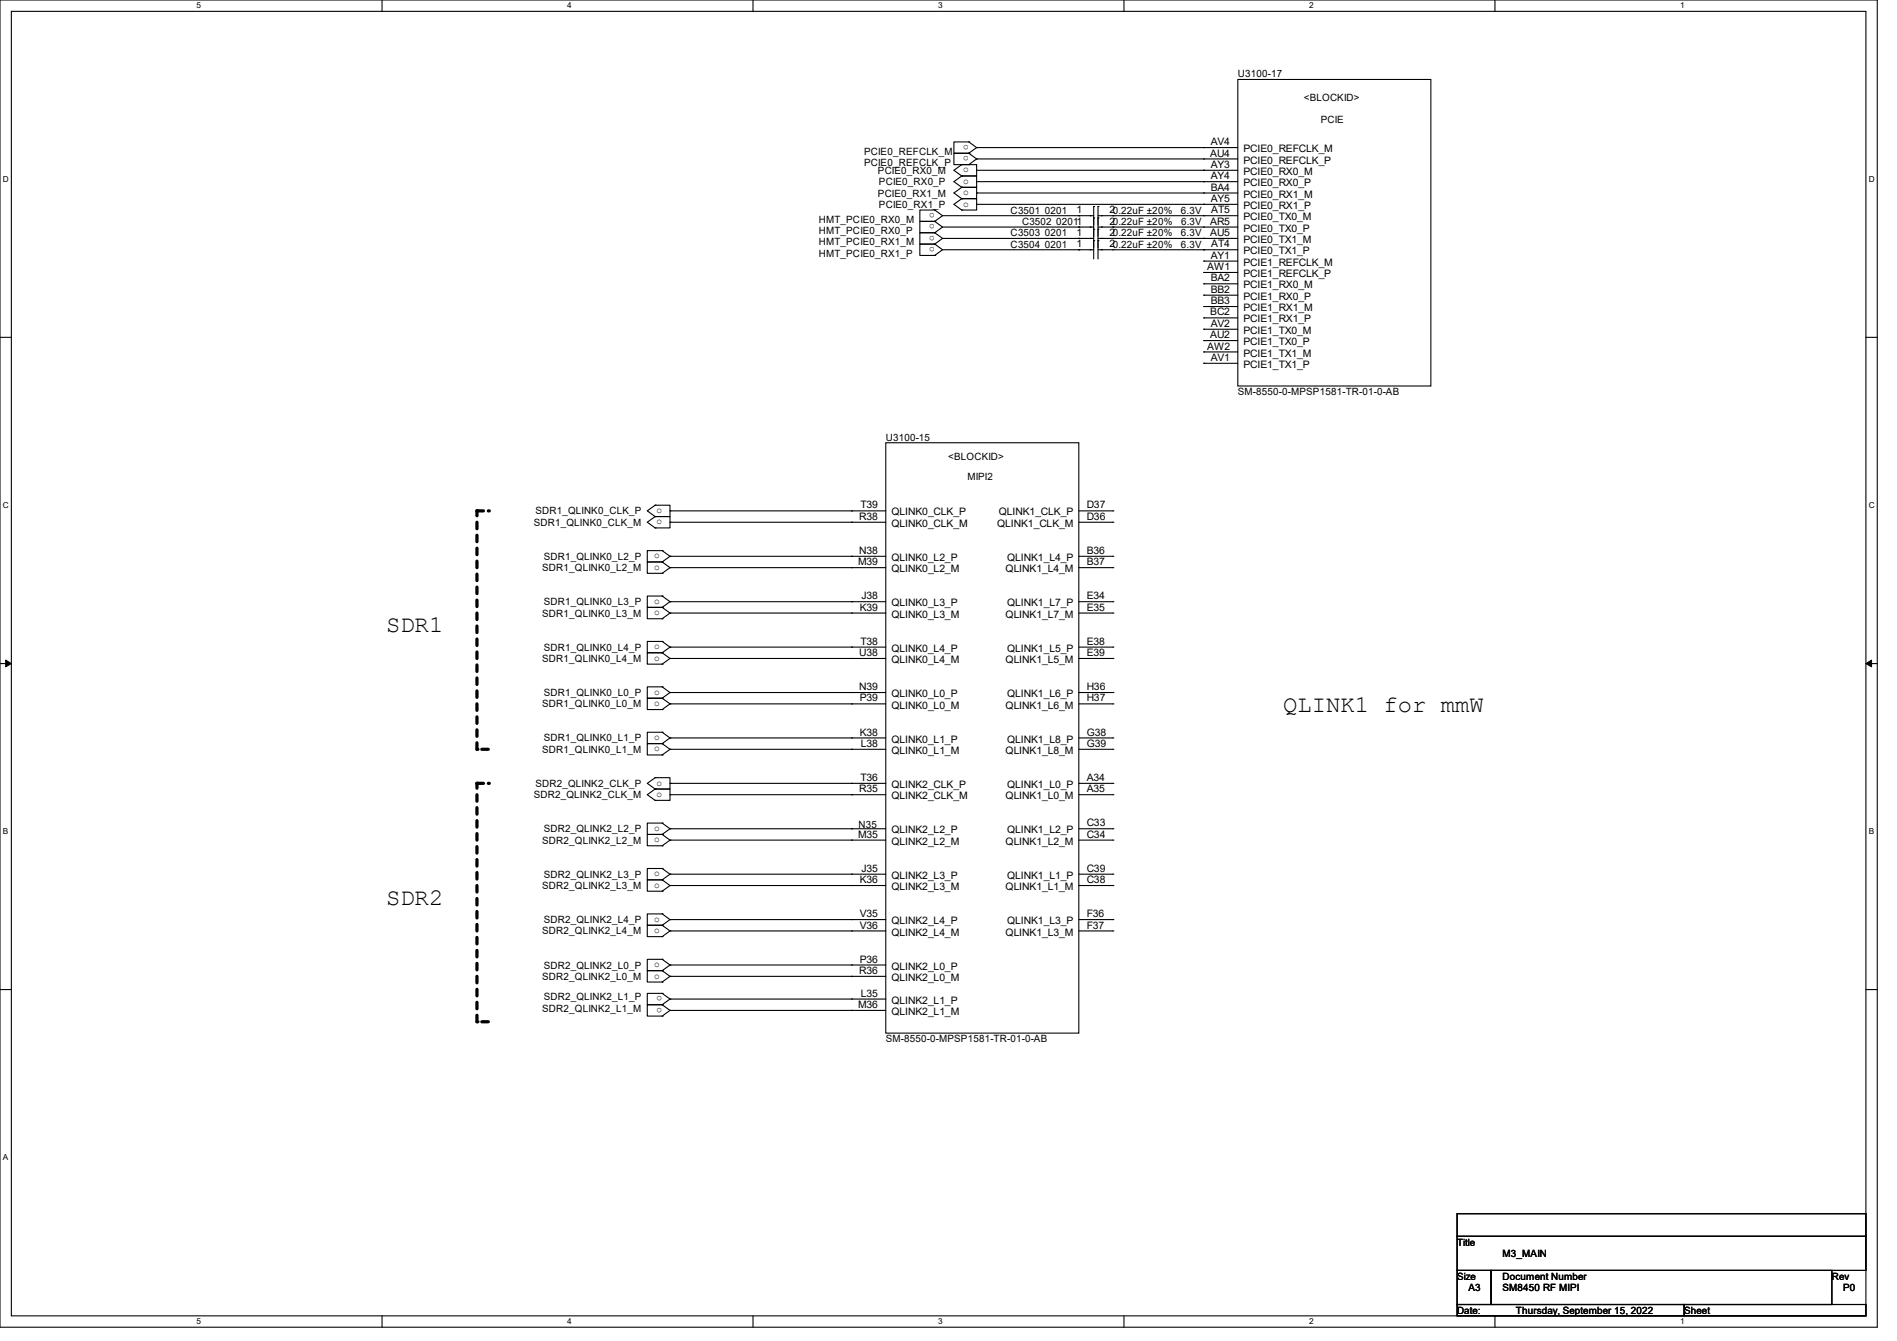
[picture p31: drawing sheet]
<svg xmlns="http://www.w3.org/2000/svg" width="297mm" height="210mm" viewBox="0 0 297 210" stroke-linecap="round" stroke-linejoin="round" font-family="sans-serif">
<defs><g id="words">
<g font-size="3.7">
<text x="60.5" y="99">SDR1</text>
<text x="200.9" y="111.5">QLINK1 for mmW</text>
<text x="60.5" y="141.7">SDR2</text>
</g>
<g font-size="1.6">
<text x="193.8" y="12.1">U3100-17</text>
<text x="204.1" y="15.8">&lt;BLOCKID&gt;</text>
<text x="151.7" y="22.7" transform="rotate(-180 151.7 22.7)">o</text>
<text x="189.6" y="22.7">AV4</text>
<text x="194.7" y="23.8">PCIE0_REFCLK_M</text>
<text x="206.8" y="19.2">PCIE</text>
<text x="135.3" y="26">PCIE0_REFCLK_P</text>
<text x="135.3" y="24.2">PCIE0_REFCLK_M</text>
<text x="137.5" y="27.2">PCIE0_RX0_M</text>
<text x="137.6" y="29">PCIE0_RX0_P</text>
<text x="150.8" y="28.8">o</text>
<text x="150.8" y="27">o</text>
<text x="151.7" y="24.5" transform="rotate(-180 151.7 24.5)">o</text>
<text x="189.5" y="24.5">AU4</text>
<text x="189.6" y="26.3">AY3</text>
<text x="189.6" y="28.1">AY4</text>
<text x="189.6" y="29.8">BA4</text>
<text x="194.7" y="25.6">PCIE0_REFCLK_P</text>
<text x="194.7" y="27.4">PCIE0_RX0_M</text>
<text x="194.7" y="29.2">PCIE0_RX0_P</text>
<text x="128.2" y="34.9">HMT_PCIE0_RX0_M</text>
<text x="137.5" y="30.8">PCIE0_RX1_M</text>
<text x="137.6" y="32.6">PCIE0_RX1_P</text>
<text x="146.3" y="33.4" transform="rotate(-180 146.3 33.4)">o</text>
<text x="146.3" y="35.1" transform="rotate(-180 146.3 35.1)">o</text>
<text x="150.8" y="32.3">o</text>
<text x="150.8" y="30.6">o</text>
<text x="158.2" y="33.4">C3501</text>
<text x="160" y="35.2">C3502</text>
<text x="163.6" y="33.4">0201</text>
<text x="165.3" y="35.2">02011</text>
<text x="168.6" y="33.4">1</text>
<text x="173.7" y="33.4">20.22uF ±20%</text>
<text x="173.7" y="35.2">20.22uF ±20%</text>
<text x="184.9" y="33.4">6.3V</text>
<text x="184.9" y="35.2">6.3V</text>
<text x="189.5" y="35.2">AR5</text>
<text x="189.6" y="31.6">AY5</text>
<text x="189.7" y="33.4">AT5</text>
<text x="194.7" y="30.9">PCIE0_RX1_M</text>
<text x="194.7" y="32.7">PCIE0_RX1_P</text>
<text x="194.7" y="34.5">PCIE0_TX0_M</text>
<text x="128.2" y="36.7">HMT_PCIE0_RX0_P</text>
<text x="128.2" y="38.4">HMT_PCIE0_RX1_M</text>
<text x="128.2" y="40.2">HMT_PCIE0_RX1_P</text>
<text x="146.3" y="36.9" transform="rotate(-180 146.3 36.9)">o</text>
<text x="146.3" y="38.7" transform="rotate(-180 146.3 38.7)">o</text>
<text x="158.2" y="37">C3503</text>
<text x="158.2" y="38.8">C3504</text>
<text x="163.6" y="37">0201</text>
<text x="163.6" y="38.8">0201</text>
<text x="168.6" y="37">1</text>
<text x="168.6" y="38.7">1</text>
<text x="173.7" y="37">20.22uF ±20%</text>
<text x="173.7" y="38.7">20.22uF ±20%</text>
<text x="184.9" y="37">6.3V</text>
<text x="184.9" y="38.8">6.3V</text>
<text x="189.5" y="37">AU5</text>
<text x="189.6" y="40.5">AY1</text>
<text x="189.7" y="38.7">AT4</text>
<text x="194.7" y="36.3">PCIE0_TX0_P</text>
<text x="194.7" y="38.1">PCIE0_TX1_M</text>
<text x="194.7" y="39.8">PCIE0_TX1_P</text>
<text x="194.7" y="41.6">PCIE1_REFCLK_M</text>
<text x="189" y="42.3">AW1</text>
<text x="189.6" y="44.1">BA2</text>
<text x="189.6" y="45.9">BB2</text>
<text x="189.6" y="47.6">BB3</text>
<text x="194.7" y="43.4">PCIE1_REFCLK_P</text>
<text x="194.7" y="45.2">PCIE1_RX0_M</text>
<text x="194.7" y="47">PCIE1_RX0_P</text>
<text x="189.5" y="49.4">BC2</text>
<text x="189.5" y="53">AU2</text>
<text x="189.6" y="51.2">AV2</text>
<text x="194.7" y="48.7">PCIE1_RX1_M</text>
<text x="194.7" y="50.5">PCIE1_RX1_P</text>
<text x="194.7" y="52.3">PCIE1_TX0_M</text>
<text x="189" y="54.7">AW2</text>
<text x="189.6" y="56.5">AV1</text>
<text x="194.7" y="54.1">PCIE1_TX0_P</text>
<text x="194.7" y="55.8">PCIE1_TX1_M</text>
<text x="194.7" y="57.6">PCIE1_TX1_P</text>
<text x="193.8" y="61.9">SM-8550-0-MPSP1581-TR-01-0-AB</text>
<text x="138.7" y="69">U3100-15</text>
<text x="148.5" y="72">&lt;BLOCKID&gt;</text>
<text x="151.5" y="75.2">MIPI2</text>
<text x="83.6" y="82.3">SDR1_QLINK0_CLK_M</text>
<text x="83.8" y="80.6">SDR1_QLINK0_CLK_P</text>
<text x="102.8" y="80.4">o</text>
<text x="102.8" y="82.1">o</text>
<text x="134.5" y="81.4">R38</text>
<text x="134.7" y="79.6">T39</text>
<text x="139.6" y="82.5">QLINK0_CLK_M</text>
<text x="139.6" y="80.7">QLINK0_CLK_P</text>
<text x="156.1" y="82.5">QLINK1_CLK_M</text>
<text x="156.4" y="80.7">QLINK1_CLK_P</text>
<text x="170.1" y="79.6">D37</text>
<text x="170.1" y="81.4">D36</text>
<text x="84.9" y="89.5">SDR1_QLINK0_L2_M</text>
<text x="85.1" y="87.7">SDR1_QLINK0_L2_P</text>
<text x="102.4" y="87.5">o</text>
<text x="102.4" y="89.2">o</text>
<text x="134.4" y="88.5">M39</text>
<text x="134.5" y="86.7">N38</text>
<text x="139.6" y="89.6">QLINK0_L2_M</text>
<text x="139.6" y="87.8">QLINK0_L2_P</text>
<text x="157.4" y="89.6">QLINK1_L4_M</text>
<text x="157.7" y="87.8">QLINK1_L4_P</text>
<text x="170.1" y="88.5">B37</text>
<text x="170.1" y="86.7">B36</text>
<text x="85.1" y="94.8">SDR1_QLINK0_L3_P</text>
<text x="102.4" y="94.6">o</text>
<text x="134.6" y="95.6">K39</text>
<text x="134.9" y="93.9">J38</text>
<text x="139.6" y="95">QLINK0_L3_P</text>
<text x="157.7" y="95">QLINK1_L7_P</text>
<text x="170.1" y="95.6">E35</text>
<text x="170.1" y="93.9">E34</text>
<text x="84.9" y="96.6">SDR1_QLINK0_L3_M</text>
<text x="85.1" y="101.9">SDR1_QLINK0_L4_P</text>
<text x="102.4" y="96.4">o</text>
<text x="102.4" y="101.7">o</text>
<text x="134.7" y="101">T38</text>
<text x="139.6" y="96.7">QLINK0_L3_M</text>
<text x="157.4" y="96.7">QLINK1_L7_M</text>
<text x="170.1" y="101">E38</text>
<text x="84.9" y="103.7">SDR1_QLINK0_L4_M</text>
<text x="102.4" y="103.5">o</text>
<text x="134.5" y="102.7">U38</text>
<text x="139.6" y="103.8">QLINK0_L4_M</text>
<text x="139.6" y="102.1">QLINK0_L4_P</text>
<text x="157.4" y="103.8">QLINK1_L5_M</text>
<text x="157.7" y="102.1">QLINK1_L5_P</text>
<text x="170.1" y="102.7">E39</text>
<text x="84.9" y="110.8">SDR1_QLINK0_L0_M</text>
<text x="85.1" y="109">SDR1_QLINK0_L0_P</text>
<text x="102.4" y="108.8">o</text>
<text x="102.4" y="110.6">o</text>
<text x="134.5" y="108.1">N39</text>
<text x="134.6" y="109.9">P39</text>
<text x="139.6" y="111">QLINK0_L0_M</text>
<text x="139.6" y="109.2">QLINK0_L0_P</text>
<text x="157.4" y="111">QLINK1_L6_M</text>
<text x="157.7" y="109.2">QLINK1_L6_P</text>
<text x="170.1" y="109.9">H37</text>
<text x="170.1" y="108.1">H36</text>
<text x="84.9" y="117.9">SDR1_QLINK0_L1_M</text>
<text x="85.1" y="116.1">SDR1_QLINK0_L1_P</text>
<text x="102.4" y="115.9">o</text>
<text x="102.4" y="117.7">o</text>
<text x="134.6" y="115.2">K38</text>
<text x="134.8" y="117">L38</text>
<text x="139.6" y="118.1">QLINK0_L1_M</text>
<text x="139.6" y="116.3">QLINK0_L1_P</text>
<text x="157.4" y="118.1">QLINK1_L8_M</text>
<text x="157.7" y="116.3">QLINK1_L8_P</text>
<text x="170.1" y="117">G39</text>
<text x="170.1" y="115.2">G38</text>
<text x="83.6" y="125">SDR2_QLINK2_CLK_M</text>
<text x="83.8" y="123.2">SDR2_QLINK2_CLK_P</text>
<text x="102.8" y="123">o</text>
<text x="102.8" y="124.8">o</text>
<text x="134.5" y="124.1">R35</text>
<text x="134.7" y="122.3">T36</text>
<text x="139.6" y="125.2">QLINK2_CLK_M</text>
<text x="139.6" y="123.4">QLINK2_CLK_P</text>
<text x="157.4" y="125.2">QLINK1_L0_M</text>
<text x="157.7" y="123.4">QLINK1_L0_P</text>
<text x="170.1" y="124.1">A35</text>
<text x="170.1" y="122.3">A34</text>
<text x="85.1" y="130.3">SDR2_QLINK2_L2_P</text>
<text x="102.4" y="130.1">o</text>
<text x="102.4" y="131.9">o</text>
<text x="134.4" y="131.2">M35</text>
<text x="134.4" y="129.6">N35</text>
<text x="139.6" y="130.5">QLINK2_L2_P</text>
<text x="157.7" y="130.5">QLINK1_L2_P</text>
<text x="170.1" y="131.2">C34</text>
<text x="170.1" y="129.4">C33</text>
<text x="84.9" y="132.1">SDR2_QLINK2_L2_M</text>
<text x="85.1" y="137.5">SDR2_QLINK2_L3_P</text>
<text x="102.4" y="137.2">o</text>
<text x="134.9" y="136.5">J35</text>
<text x="139.6" y="132.3">QLINK2_L2_M</text>
<text x="139.6" y="137.6">QLINK2_L3_P</text>
<text x="157.4" y="132.3">QLINK1_L2_M</text>
<text x="157.7" y="137.6">QLINK1_L1_P</text>
<text x="170.1" y="136.5">C39</text>
<text x="84.9" y="139.2">SDR2_QLINK2_L3_M</text>
<text x="102.4" y="139">o</text>
<text x="134.6" y="138.3">K36</text>
<text x="134.6" y="143.6">V35</text>
<text x="139.6" y="139.4">QLINK2_L3_M</text>
<text x="157.4" y="139.4">QLINK1_L1_M</text>
<text x="170.1" y="138.3">C38</text>
<text x="170.1" y="143.6">F36</text>
<text x="84.9" y="146.3">SDR2_QLINK2_L4_M</text>
<text x="85.1" y="144.6">SDR2_QLINK2_L4_P</text>
<text x="102.4" y="144.4">o</text>
<text x="102.4" y="146.1">o</text>
<text x="134.6" y="145.4">V36</text>
<text x="139.6" y="146.5">QLINK2_L4_M</text>
<text x="139.6" y="144.7">QLINK2_L4_P</text>
<text x="157.4" y="146.5">QLINK1_L3_M</text>
<text x="157.7" y="144.7">QLINK1_L3_P</text>
<text x="170.1" y="145.4">F37</text>
<text x="84.9" y="153.5">SDR2_QLINK2_L0_M</text>
<text x="85.1" y="151.7">SDR2_QLINK2_L0_P</text>
<text x="102.4" y="151.5">o</text>
<text x="102.4" y="153.2">o</text>
<text x="134.5" y="152.5">R36</text>
<text x="134.6" y="150.8">P36</text>
<text x="139.6" y="153.6">QLINK2_L0_M</text>
<text x="139.6" y="151.9">QLINK2_L0_P</text>
<text x="84.9" y="158.5">SDR2_QLINK2_L1_M</text>
<text x="85.1" y="156.7">SDR2_QLINK2_L1_P</text>
<text x="103.7" y="156" transform="rotate(-180 103.7 156)">o</text>
<text x="103.7" y="157.8" transform="rotate(-180 103.7 157.8)">o</text>
<text x="134.4" y="157.9">M36</text>
<text x="134.8" y="156.1">L35</text>
<text x="139.6" y="159">QLINK2_L1_M</text>
<text x="139.6" y="157.2">QLINK2_L1_P</text>
<text x="138.7" y="163.2">SM-8550-0-MPSP1581-TR-01-0-AB</text>
<text x="228.1" y="195.1">Title</text>
<text x="235.2" y="196.8">M3_MAIN</text>
<text x="228.1" y="200.4">Size</text>
<text x="229.9" y="202.2">A3</text>
<text x="235.2" y="200.4">Document Number</text>
<text x="235.2" y="202.2">SM8450 RF MIPI</text>
<text x="286.8" y="200.4">Rev</text>
<text x="288.6" y="202.2">P0</text>
<text x="228.1" y="205.7">Date:</text>
<text x="237.4" y="205.7">Thursday, September 15, 2022</text>
<text x="263.7" y="205.7">Sheet</text>
</g>
<g font-size="1.3">
<text x="30.8" y="1.3">5</text>
<text x="88.8" y="1.3">4</text>
<text x="146.9" y="1.3">3</text>
<text x="205" y="1.3">2</text>
<text x="263.1" y="1.3">1</text>
<text x=".5" y="28.4">D</text>
<text x="292.6" y="28.4">D</text>
<text x=".5" y="79.5">C</text>
<text x="292.6" y="79.5">C</text>
<text x=".5" y="130.6">B</text>
<text x="292.6" y="130.6">B</text>
<text x=".5" y="181.7">A</text>
<text x="30.8" y="207.4">5</text>
<text x="88.8" y="207.4">4</text>
<text x="146.9" y="207.4">3</text>
<text x="205" y="207.4">2</text>
<text x="263.1" y="207.4">1</text>
</g>
</g></defs>
<path d="M0 0h293.9v207.9h-293.9zM1.8 1.8h290.3v204.3h-290.3z" fill="none" stroke="#000" stroke-width=".17"/>
<g fill="#fff">
<path d="M30.8 .2h.7v1.4h-.7z"/>
<path d="M30.8 206.2h.7v1.4h-.7z"/>
</g>
<path d="M59.8 0v1.8M59.8 206.1v1.8" fill="none" stroke="#000" stroke-width=".17"/>
<g fill="#fff">
<path d="M88.8 .2h.7v1.4h-.7z"/>
<path d="M88.8 206.2h.7v1.4h-.7z"/>
</g>
<path d="M117.9 0v1.8M117.9 206.1v1.8" fill="none" stroke="#000" stroke-width=".17"/>
<g fill="#fff">
<path d="M146.9 .2h.7v1.4h-.7z"/>
<path d="M146.9 206.2h.7v1.4h-.7z"/>
</g>
<path d="M176 0v1.8M176 206.1v1.8" fill="none" stroke="#000" stroke-width=".17"/>
<g fill="#fff">
<path d="M205 .2h.7v1.4h-.7z"/>
<path d="M205 206.2h.7v1.4h-.7z"/>
</g>
<path d="M234.1 0v1.8M234.1 206.1v1.8" fill="none" stroke="#000" stroke-width=".17"/>
<g fill="#fff">
<path d="M263.1 .2h.6v1.4h-.6z"/>
<path d="M263.1 206.2h.6v1.4h-.6z"/>
<path d="M.5 27.3h.9v1.4h-.9z"/>
<path d="M292.6 27.3h.9v1.4h-.9z"/>
<path d="M.5 78.4h.9v1.4h-.9z"/>
<path d="M292.6 78.4h.9v1.4h-.9z"/>
</g>
<path d="M0 52.8h1.8M292.1 52.8h1.8" fill="none" stroke="#000" stroke-width=".17"/>
<g fill="#fff">
<path d="M.5 129.5h.8v1.4h-.8z"/>
<path d="M292.6 129.5h.8v1.4h-.8z"/>
</g>
<path d="M0 103.9h1.8M292.1 103.9h1.8" fill="none" stroke="#000" stroke-width=".17"/>
<path d="M.9 103.4l.9 .5-.9 .5zM292.1 103.9l.9-.5v1z" fill="#000" stroke="#000" stroke-width=".16"/>
<path d="M.5 180.5h.8v1.4h-.8z" fill="#fff"/>
<g fill="none" stroke="#000" stroke-width=".17">
<path d="M193.8 12.4h30.2v48.1h-30.2zM146.3 34.7h.1M146.3 32.9h.1M146.3 32.9h-2.3v1.8h2.3M146.3 36.4h.1M146.3 34.7h-2.3v1.7h2.3M146.3 38.2h.1M146.3 36.4h-2.3v1.8h2.3M146.3 38.2h-2.3v1.8h2.3M146.3 32.9l1.3 .9M146.3 34.7l1.3 .9M146.3 36.4l1.3 .9"/>
<path d="M146.3 38.2l1.3 .9M147.6 33.8l-1.3 .9M147.6 35.6l-1.3 .8M147.6 37.3l-1.3 .9M147.6 39.1l-1.3 .9M147.6 33.8h23.6M147.6 37.3h23.6M147.6 35.6h23.6M147.6 39.1h23.6M150.6 27.6h.1M150.6 29.3h.1M150.6 27.6h2.3v1.7h-2.3"/>
<path d="M150.6 25.8h.1M150.6 25.8h2.3v1.8h-2.3M150.6 31.1h.1M150.6 32.9h.1M150.6 31.1h2.3v1.8h-2.3M150.6 29.3h2.3v1.8h-2.3M150.6 27.6l-1.2 .8 1.2 .9M150.6 25.8l-1.2 .9 1.2 .9M150.6 31.1l-1.2 .9 1.2 .9M150.6 29.3l-1.2 .9 1.2 .9M151.7 25.8h.1M151.7 24h.1"/>
<path d="M151.7 24h-2.3v1.8h2.3M151.7 22.2h.1M151.7 22.2h-2.3v1.8h2.3M151.7 24l1.2 .9M151.7 22.2l1.2 .9M152.9 23.1h.1M152.9 24.9h.1M152.9 30.2h.1M152.9 24.9l-1.2 .9M152.9 23.1l-1.2 .9M152.9 23.1h40.9M152.9 24.9h40.9"/>
<path d="M152.9 26.7h40.9M152.9 28.4h40.9M152.9 30.2h40.9M152.9 32h40.9M168.9 33.8h.1M168.9 37.3h.1M168.9 35.6h.1M168.9 39.1h.1M170.7 33.8h.1M170.7 37.3h.1M170.7 35.6h.1M170.7 39.1h.1"/>
<path d="M171.2 32.3h.1M171.2 35.9h.1M171.2 34.1h.1M171.2 37.7h.1M171.2 32.3v8.3M171.9 32.3h.1M171.9 35.9h.1M171.9 34.1h.1M171.9 37.7h.1M171.9 32.3v8.3M171.9 33.8h21.9M171.9 37.3h21.9"/>
<path d="M171.9 35.6h21.9M171.9 39.1h21.9M172.5 33.8h.1M172.5 37.3h.1M172.5 35.6h.1M172.5 39.1h.1M174.2 33.8h.1M174.2 37.3h.1M174.2 35.6h.1M174.2 39.1h.1M188.5 23.1h.1M188.5 24.9h.1"/>
<path d="M188.5 26.7h.1M188.5 28.4h.1M188.5 30.2h.1M188.5 32h.1M188.5 33.8h.1M188.5 35.6h.1M188.5 37.3h.1M188.5 39.1h.1M146.3 40h.1M188.5 40.9h.1M188.5 42.7h.1M188.5 44.4h.1"/>
<path d="M188.5 46.2h.1M188.5 48h.1M188.5 49.8h.1M188.5 51.6h.1M188.5 53.3h.1M188.5 55.1h.1M188.5 56.9h.1M188.5 40.9h5.3M188.5 42.7h5.3M188.5 44.4h5.3M188.5 46.2h5.3M188.5 48h5.3"/>
<path d="M188.5 49.8h5.3M188.5 51.6h5.3M188.5 53.3h5.3M188.5 55.1h5.3M188.5 56.9h5.3M102.6 79.1h.1M102.6 79.1h2.3v1.8h-2.3M102.6 79.1l-1.3 .9 1.3 .9M138.7 69.3h30.2v92.5h-30.2zM102.6 80.9h.1M102.6 82.7h.1M102.6 80.9h2.3v1.8h-2.3"/>
<path d="M102.6 80.9l-1.3 .9 1.3 .9M103.7 86.2h.1M103.7 88h.1M103.7 86.2h-2.4v1.8h2.4M103.7 89.8h.1M103.7 88h-2.4v1.8h2.4M103.7 93.3h.1M103.7 95.1h.1M103.7 93.3h-2.4v1.8h2.4M103.7 96.9h.1M103.7 95.1h-2.4v1.8h2.4M103.7 86.2l1.2 .9"/>
<path d="M103.7 88l1.2 .9M103.7 93.3l1.2 .9M103.7 95.1l1.2 .9M104.9 80h.1M104.9 81.8h.1M104.9 87.1h.1M104.9 88.9h.1M104.9 94.2h.1M104.9 96h.1M104.9 87.1l-1.2 .9M104.9 88.9l-1.2 .9M104.9 94.2l-1.2 .9"/>
<path d="M104.9 96l-1.2 .9M104.9 81.8h33.8M104.9 80h33.8M104.9 88.9h33.8M104.9 87.1h33.8M104.9 96h33.8M104.9 94.2h33.8M133.3 81.8h.1M133.3 80h.1M133.3 88.9h.1M133.3 87.1h.1M133.3 96h.1"/>
<path d="M133.3 94.2h.1M168.9 81.8h5.3M168.9 80h5.3M168.9 88.9h5.3M168.9 87.1h5.3M168.9 96h5.3M168.9 94.2h5.3M174.2 80h.1M174.2 81.8h.1M174.2 88.9h.1M174.2 87.1h.1M174.2 96h.1"/>
<path d="M174.2 94.2h.1M103.7 100.5h.1M103.7 102.2h.1M103.7 100.5h-2.4v1.7h2.4M103.7 104h.1M103.7 102.2h-2.4v1.8h2.4M103.7 107.6h.1M103.7 109.3h.1M103.7 107.6h-2.4v1.7h2.4M103.7 111.1h.1M103.7 109.3h-2.4v1.8h2.4M103.7 114.7h.1"/>
<path d="M103.7 116.5h.1M103.7 114.7h-2.4v1.8h2.4M103.7 118.2h.1M103.7 116.5h-2.4v1.7h2.4M103.7 100.5l1.2 .8M103.7 102.2l1.2 .9M103.7 107.6l1.2 .9M103.7 109.3l1.2 .9M103.7 114.7l1.2 .9M103.7 116.5l1.2 .8M104.9 101.3h.1M104.9 103.1h.1"/>
<path d="M104.9 108.5h.1M104.9 110.2h.1M104.9 115.6h.1M104.9 117.3h.1M104.9 101.3l-1.2 .9M104.9 103.1l-1.2 .9M104.9 108.5l-1.2 .8M104.9 110.2l-1.2 .9M104.9 115.6l-1.2 .9M104.9 117.3l-1.2 .9M104.9 110.2h33.8M104.9 108.5h33.8"/>
<path d="M104.9 117.3h33.8M104.9 115.6h33.8M104.9 103.1h33.8M104.9 101.3h33.8M133.3 110.2h.1M133.3 108.5h.1M133.3 117.3h.1M133.3 115.6h.1M133.3 103.1h.1M133.3 101.3h.1M168.9 110.2h5.3M168.9 108.5h5.3"/>
<path d="M168.9 117.3h5.3M168.9 115.6h5.3M168.9 103.1h5.3M168.9 101.3h5.3M174.2 103.1h.1M174.2 101.3h.1M174.2 110.2h.1M174.2 108.5h.1M174.2 117.3h.1M174.2 115.6h.1M102.6 121.8h.1M102.6 123.6h.1"/>
<path d="M102.6 121.8h2.3v1.8h-2.3M102.6 125.3h.1M102.6 123.6h2.3v1.7h-2.3M102.6 121.8l-1.3 .9 1.3 .9M102.6 123.6l-1.3 .9 1.3 .8M103.7 128.9h.1M103.7 130.7h.1M103.7 128.9h-2.4v1.8h2.4M103.7 132.5h.1M103.7 130.7h-2.4v1.8h2.4M103.7 136h.1M103.7 137.8h.1"/>
<path d="M103.7 136h-2.4v1.8h2.4M103.7 139.6h.1M103.7 137.8h-2.4v1.8h2.4M103.7 128.9l1.2 .9M103.7 130.7l1.2 .9M103.7 136l1.2 .9M103.7 137.8l1.2 .9M104.9 122.7h.1M104.9 124.5h.1M104.9 129.8h.1M104.9 131.6h.1M104.9 136.9h.1"/>
<path d="M104.9 138.7h.1M104.9 129.8l-1.2 .9M104.9 131.6l-1.2 .9M104.9 136.9l-1.2 .9M104.9 138.7l-1.2 .9M104.9 124.5h33.8M104.9 122.7h33.8M104.9 131.6h33.8M104.9 129.8h33.8M104.9 138.7h33.8M104.9 136.9h33.8M133.3 124.5h.1"/>
<path d="M133.3 122.7h.1M133.3 131.6h.1M133.3 129.8h.1M133.3 138.7h.1M133.3 136.9h.1M168.9 124.5h5.3M168.9 122.7h5.3M168.9 131.6h5.3M168.9 129.8h5.3M168.9 138.7h5.3M168.9 136.9h5.3M174.2 124.5h.1"/>
<path d="M174.2 122.7h.1M174.2 138.7h.1M174.2 136.9h.1M174.2 131.6h.1M174.2 129.8h.1M0 155h1.8M103.7 143.1h.1M103.7 144.9h.1M103.7 143.1h-2.4v1.8h2.4M103.7 146.7h.1M103.7 144.9h-2.4v1.8h2.4M103.7 150.2h.1"/>
<path d="M103.7 152h.1M103.7 150.2h-2.4v1.8h2.4M103.7 153.8h.1M103.7 152h-2.4v1.8h2.4M103.7 157.4h.1M103.7 155.6h.1M103.7 155.6h-2.4v1.8h2.4M103.7 159.1h.1M103.7 157.4h-2.4v1.7h2.4M103.7 143.1l1.2 .9M103.7 144.9l1.2 .9M103.7 150.2l1.2 .9"/>
<path d="M103.7 152l1.2 .9M103.7 155.6l1.2 .9M103.7 157.4l1.2 .8M104.9 144h.1M104.9 145.8h.1M104.9 151.1h.1M104.9 152.9h.1M104.9 158.2h.1M104.9 156.5h.1M104.9 144l-1.2 .9M104.9 145.8l-1.2 .9M104.9 151.1l-1.2 .9"/>
<path d="M104.9 152.9l-1.2 .9M104.9 156.5l-1.2 .9M104.9 158.2l-1.2 .9M104.9 152.9h33.8M104.9 151.1h33.8M104.9 158.2h33.8M104.9 156.5h33.8M104.9 145.8h33.8M104.9 144h33.8M133.3 152.9h.1M133.3 151.1h.1M133.3 158.2h.1"/>
<path d="M133.3 156.5h.1M133.3 145.8h.1M133.3 144h.1M168.9 145.8h5.3M168.9 144h5.3M174.2 145.8h.1M174.2 144h.1M292.1 155h1.8M228.1 190.1h64v3.5h-64zM228.1 193.6h64v5.4h-64zM228.1 199h5.4v5.3h-5.4zM233.5 199h53.3v5.3h-53.3z"/>
<path d="M228.1 204.3h35.6v1.8h-35.6zM263.7 204.3h28.4v1.8h-28.4z"/>
</g>
<path d="M74.7 80h1.8M74.7 117.3v-37.3M76.5 117.3h-1.8M74.7 122.7h1.8M74.7 160v-37.3M76.5 160h-1.8" fill="none" stroke="#000" stroke-width=".51" stroke-dasharray="1 1"/>
<g fill="#000" stroke-dasharray="1 1">
<circle cx="74.7" cy="80" r=".25"/>
<circle cx="76.5" cy="80" r=".25"/>
<circle cx="74.7" cy="117.3" r=".25"/>
<circle cx="74.7" cy="122.7" r=".25"/>
<circle cx="76.5" cy="122.7" r=".25"/>
<circle cx="74.7" cy="160" r=".25"/>
</g>
<use href="#words"/>
</svg>
